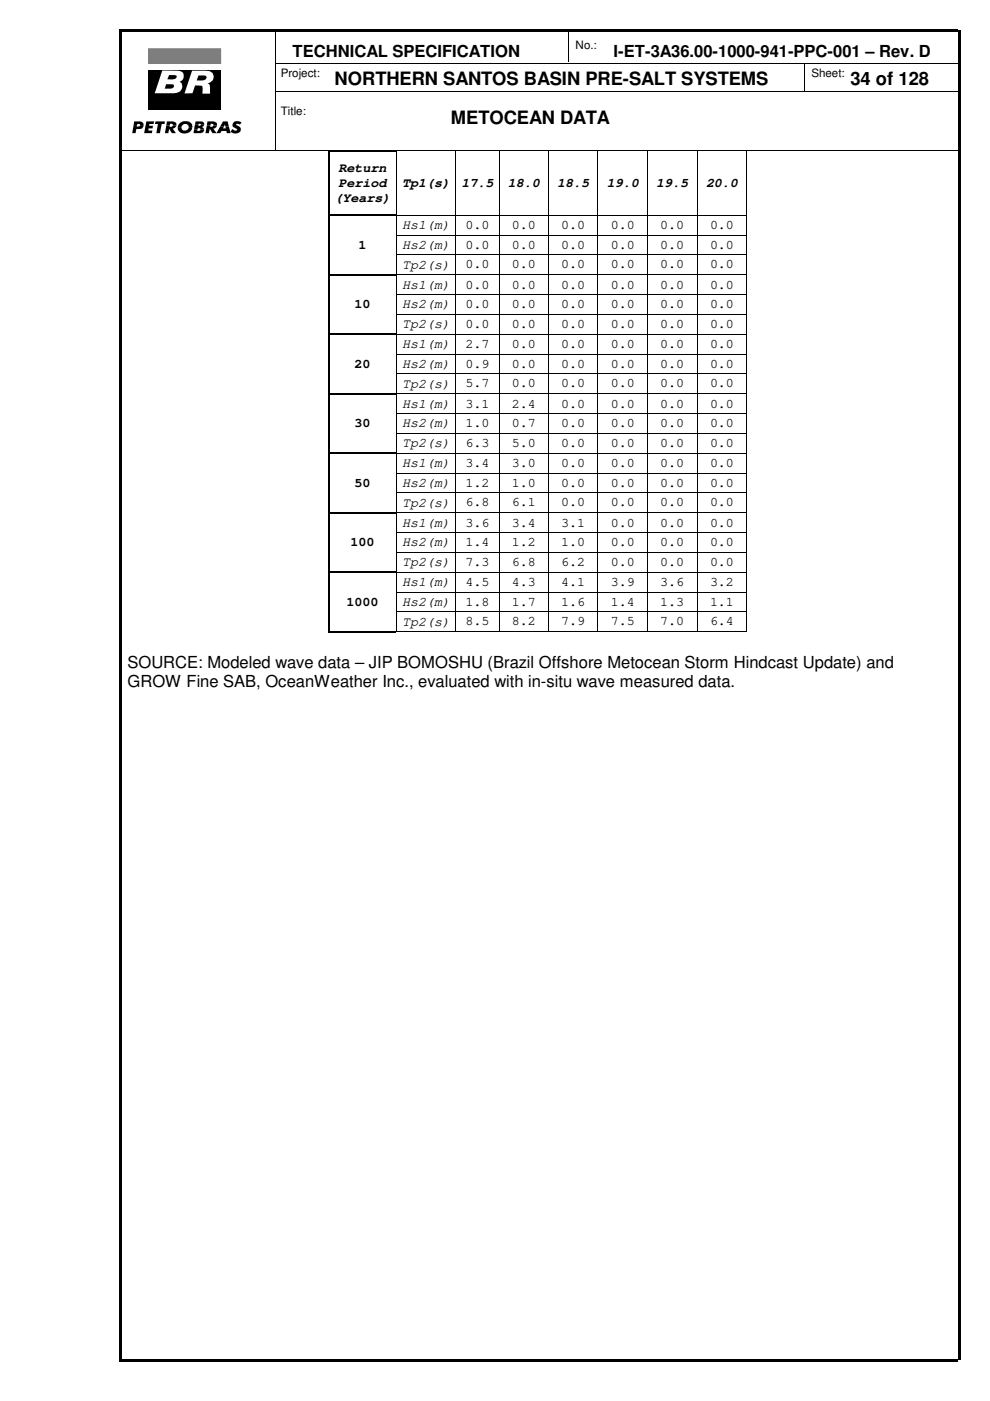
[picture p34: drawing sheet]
<svg xmlns="http://www.w3.org/2000/svg" width="210mm" height="297mm" viewBox="0 0 210 297" stroke-linecap="round" stroke-linejoin="round" font-family="sans-serif">
<defs><g id="words">
<g font-size="3.9">
<text x="71" y="18.1">NORTHERN SANTOS BASIN PRE-SALT SYSTEMS</text>
<text x="180.3" y="18.1">34 of 128</text>
<text x="95.6" y="26.2">METOCEAN DATA</text>
</g>
<g font-size="3.5">
<text x="62" y="12.1">TECHNICAL SPECIFICATION</text>
<text x="130.1" y="12.1">I-ET-3A36.00-1000-941-PPC-001 – Rev. D</text>
<text x="27" y="141.7">SOURCE: Modeled wave data – JIP BOMOSHU (Brazil Offshore Metocean Storm Hindcast Update) and</text>
<text x="27" y="145.7">GROW Fine SAB, OceanWeather Inc., evaluated with in-situ wave measured data.</text>
</g>
<g font-size="2.8">
<text x="71.8" y="36.4">Return</text>
<text x="71.8" y="39.7">Period</text>
<text x="85.3" y="39.7">Tp1(s)</text>
<text x="97.9" y="39.7">17.5</text>
<text x="107.7" y="39.7">18.0</text>
<text x="118.2" y="39.7">18.5</text>
<text x="128.7" y="39.7">19.0</text>
<text x="139.1" y="39.7">19.5</text>
<text x="149.7" y="39.7">20.0</text>
<text x="71" y="42.9">(Years)</text>
<text x="76" y="52.7">1</text>
<text x="85.3" y="48.6">Hs1(m)</text>
<text x="85.3" y="52.8">Hs2(m)</text>
<text x="98.7" y="48.6">0.0</text>
<text x="98.7" y="52.7">0.0</text>
<text x="108.5" y="48.6">0.0</text>
<text x="108.5" y="52.7">0.0</text>
<text x="119" y="48.6">0.0</text>
<text x="119" y="52.7">0.0</text>
<text x="129.5" y="48.6">0.0</text>
<text x="129.5" y="52.7">0.0</text>
<text x="140" y="48.6">0.0</text>
<text x="140" y="52.7">0.0</text>
<text x="150.5" y="48.6">0.0</text>
<text x="150.5" y="52.7">0.0</text>
<text x="85.3" y="56.9">Tp2(s)</text>
<text x="98.7" y="56.9">0.0</text>
<text x="108.5" y="56.9">0.0</text>
<text x="119" y="56.9">0.0</text>
<text x="129.5" y="56.9">0.0</text>
<text x="140" y="56.9">0.0</text>
<text x="150.5" y="56.9">0.0</text>
<text x="75.2" y="65.4">10</text>
<text x="85.3" y="61.3">Hs1(m)</text>
<text x="85.3" y="65.4">Hs2(m)</text>
<text x="98.7" y="61.2">0.0</text>
<text x="98.7" y="65.3">0.0</text>
<text x="108.5" y="61.2">0.0</text>
<text x="108.5" y="65.3">0.0</text>
<text x="119" y="61.2">0.0</text>
<text x="119" y="65.3">0.0</text>
<text x="129.5" y="61.2">0.0</text>
<text x="129.5" y="65.3">0.0</text>
<text x="140" y="61.2">0.0</text>
<text x="140" y="65.3">0.0</text>
<text x="150.5" y="61.2">0.0</text>
<text x="150.5" y="65.3">0.0</text>
<text x="85.3" y="69.6">Tp2(s)</text>
<text x="98.7" y="69.5">0.0</text>
<text x="108.5" y="69.5">0.0</text>
<text x="119" y="69.5">0.0</text>
<text x="129.5" y="69.5">0.0</text>
<text x="140" y="69.5">0.0</text>
<text x="150.5" y="69.5">0.0</text>
<text x="75.2" y="78">20</text>
<text x="85.3" y="73.9">Hs1(m)</text>
<text x="98.7" y="73.8">2.7</text>
<text x="98.7" y="77.9">0.9</text>
<text x="108.5" y="73.8">0.0</text>
<text x="108.5" y="77.9">0.0</text>
<text x="119" y="73.8">0.0</text>
<text x="119" y="77.9">0.0</text>
<text x="129.5" y="73.8">0.0</text>
<text x="129.5" y="77.9">0.0</text>
<text x="140" y="73.8">0.0</text>
<text x="140" y="77.9">0.0</text>
<text x="150.5" y="73.8">0.0</text>
<text x="150.5" y="77.9">0.0</text>
<text x="85.3" y="78">Hs2(m)</text>
<text x="85.3" y="82.2">Tp2(s)</text>
<text x="98.7" y="82.1">5.7</text>
<text x="108.5" y="82.1">0.0</text>
<text x="119" y="82.1">0.0</text>
<text x="129.5" y="82.1">0.0</text>
<text x="140" y="82.1">0.0</text>
<text x="150.5" y="82.1">0.0</text>
<text x="85.3" y="86.5">Hs1(m)</text>
<text x="98.7" y="86.4">3.1</text>
<text x="108.5" y="86.4">2.4</text>
<text x="119" y="86.4">0.0</text>
<text x="129.5" y="86.4">0.0</text>
<text x="140" y="86.4">0.0</text>
<text x="150.5" y="86.4">0.0</text>
<text x="75.2" y="90.6">30</text>
<text x="85.3" y="90.6">Hs2(m)</text>
<text x="85.3" y="94.8">Tp2(s)</text>
<text x="98.7" y="90.6">1.0</text>
<text x="98.7" y="94.7">6.3</text>
<text x="108.5" y="90.6">0.7</text>
<text x="108.5" y="94.7">5.0</text>
<text x="119" y="90.6">0.0</text>
<text x="119" y="94.7">0.0</text>
<text x="129.5" y="90.6">0.0</text>
<text x="129.5" y="94.7">0.0</text>
<text x="140" y="90.6">0.0</text>
<text x="140" y="94.7">0.0</text>
<text x="150.5" y="90.6">0.0</text>
<text x="150.5" y="94.7">0.0</text>
<text x="85.3" y="99.1">Hs1(m)</text>
<text x="98.7" y="99">3.4</text>
<text x="108.5" y="99">3.0</text>
<text x="119" y="99">0.0</text>
<text x="129.5" y="99">0.0</text>
<text x="140" y="99">0.0</text>
<text x="150.5" y="99">0.0</text>
<text x="75.2" y="103.2">50</text>
<text x="85.3" y="103.3">Hs2(m)</text>
<text x="85.3" y="107.4">Tp2(s)</text>
<text x="98.7" y="103.2">1.2</text>
<text x="98.7" y="107.3">6.8</text>
<text x="108.5" y="103.2">1.0</text>
<text x="108.5" y="107.3">6.1</text>
<text x="119" y="103.2">0.0</text>
<text x="119" y="107.3">0.0</text>
<text x="129.5" y="103.2">0.0</text>
<text x="129.5" y="107.3">0.0</text>
<text x="140" y="103.2">0.0</text>
<text x="140" y="107.3">0.0</text>
<text x="150.5" y="103.2">0.0</text>
<text x="150.5" y="107.3">0.0</text>
<text x="85.3" y="111.7">Hs1(m)</text>
<text x="98.7" y="111.6">3.6</text>
<text x="108.5" y="111.6">3.4</text>
<text x="119" y="111.6">3.1</text>
<text x="129.5" y="111.6">0.0</text>
<text x="140" y="111.6">0.0</text>
<text x="150.5" y="111.6">0.0</text>
<text x="74.3" y="115.8">100</text>
<text x="85.3" y="115.9">Hs2(m)</text>
<text x="98.7" y="115.8">1.4</text>
<text x="98.7" y="119.9">7.3</text>
<text x="108.5" y="115.8">1.2</text>
<text x="108.5" y="119.9">6.8</text>
<text x="119" y="115.8">1.0</text>
<text x="119" y="119.9">6.2</text>
<text x="129.5" y="115.8">0.0</text>
<text x="129.5" y="119.9">0.0</text>
<text x="140" y="115.8">0.0</text>
<text x="140" y="119.9">0.0</text>
<text x="150.5" y="115.8">0.0</text>
<text x="150.5" y="119.9">0.0</text>
<text x="85.3" y="120">Tp2(s)</text>
<text x="85.3" y="124.3">Hs1(m)</text>
<text x="98.7" y="124.2">4.5</text>
<text x="108.5" y="124.2">4.3</text>
<text x="119" y="124.2">4.1</text>
<text x="129.5" y="124.2">3.9</text>
<text x="140" y="124.2">3.6</text>
<text x="150.5" y="124.2">3.2</text>
<text x="73.5" y="128.4">1000</text>
<text x="85.3" y="128.5">Hs2(m)</text>
<text x="98.7" y="128.4">1.8</text>
<text x="108.5" y="128.4">1.7</text>
<text x="119" y="128.4">1.6</text>
<text x="129.5" y="128.4">1.4</text>
<text x="140" y="128.4">1.3</text>
<text x="150.5" y="128.4">1.1</text>
<text x="85.3" y="132.6">Tp2(s)</text>
<text x="98.7" y="132.5">8.5</text>
<text x="108.5" y="132.5">8.2</text>
<text x="119" y="132.5">7.9</text>
<text x="129.5" y="132.5">7.5</text>
<text x="140" y="132.5">7.0</text>
<text x="150.5" y="132.5">6.4</text>
</g>
<g font-size="2.5">
<text x="122" y="10.3">No.:</text>
<text x="59.5" y="16.3">Project:</text>
<text x="172" y="16.3">Sheet:</text>
<text x="59.5" y="24.5">Title:</text>
</g>
</g></defs>
<path d="M25.4 6.3h177.8v.5h-177.8zM25.4 288.2h177.8v.6h-177.8zM25.4 6.3h.5v281.9h-.5zM203.1 6.3h.5v281.9h-.5z" fill="#000"/>
<path d="M58.4 13.4h144.8M58.4 19.4h144.8M58.5 6.3v25.4M120.5 6.3v6.9M170.5 13.3v6.1M25.4 31.8h177.8" fill="none" stroke="#000" stroke-width=".21"/>
<path d="M31.5 15h15.3v8.4h-15.3z" fill-rule="evenodd" fill="#000"/>
<path d="M40.7 15h2.9a1.36 1.36 0 0 1 1.7 1.1 1.36 1.36 0 0 1-1.2 1.6h-.1l.4 .2 .1 .3v1.7h-1.6v-1.6l-.7-.2h-.8l-.6 1.7h-1.7z" fill-rule="evenodd" fill="#fff"/>
<path d="M31.5 10.3h15.3v3.2h-15.3z" fill-rule="evenodd" fill="#7f7f7f"/>
<path d="M31.5 10.3h15.3v3.2h-15.3z" fill="none" stroke="#7f7f7f" stroke-width=".21"/>
<path d="M42.1 16h1a.5 .5 0 0 1 .7 .4 .5 .5 0 0 1-.5 .6l-1.6 .1z" fill-rule="evenodd" fill="#000"/>
<path d="M34.4 14.9l3.2 .1a1.23 1.23 0 0 1 1.3 1 1.23 1.23 0 0 1-.8 1.4 1.17 1.17 0 0 1 .6 1.1 1.17 1.17 0 0 1-.8 1l-.9 .3h-4.2z" fill-rule="evenodd" fill="#fff"/>
<g fill="#000">
<path d="M35.2 17.9h.8a.52 .52 0 0 1 .6 0 .52 .52 0 0 1 .1 .6l-.5 .3h-1.3z" fill-rule="evenodd"/>
<path d="M35.9 15.9h1a.45 .45 0 0 1 .6 .4 .45 .45 0 0 1-.6 .5h-1.4z" fill-rule="evenodd"/>
<path d="M28.4 25.7l1.6 .1 .4 .4v.3h-.7l-.2-.2h-.4l-.1 .2h-.7z" fill-rule="evenodd"/>
<path d="M28.3 26.5h.7v.3h.5l.2-.3h.7a.99 .99 0 0 1-1.3 .8h-.2l-.2 .9h-.7z" fill-rule="evenodd"/>
<path d="M31 25.7h1.7l-.1 .6h-.9l-.1 .4h.8l-.1 .5h-.8v.5h.8l-.1 .5h-1.6z" fill-rule="evenodd"/>
<path d="M33 25.7h2l-.1 .6h-.6l-.4 1.9h-.8l.4-1.9h-.6z" fill-rule="evenodd"/>
<path d="M35.4 25.7l1.6 .1 .3 .2 .1 .6h-.7v-.2l-.3-.2h-.3l-.1 .4h-.7z" fill-rule="evenodd"/>
<path d="M35.3 26.6h.7l-.1 .3h.5l.3-.3h.7l-.3 .5-.5 .2 .7 .9h-.9l-.5-.9-.2 .9h-.7z" fill-rule="evenodd"/>
<path d="M38.1 26.2l.2-.2a1.61 1.61 0 0 1 2.5 .8v.2h-.8a.77 .77 0 0 0-.8-.7 .77 .77 0 0 0-.7 .7h-.8z" fill-rule="evenodd"/>
<path d="M37.7 27h.8a.76 .76 0 0 0 .7 .7 .76 .76 0 0 0 .8-.7h.8a1.6 1.6 0 0 1-1.5 1.3 1.6 1.6 0 0 1-1.6-1z" fill-rule="evenodd"/>
<path d="M41.3 26.5h.8l-.1 .2h.4l.2-.2h.7l-.3 .3-.3 .1 .4 .2 .2 .4h-.8l-.1-.3h-.4l-.1 .3h-.8z" fill-rule="evenodd"/>
<path d="M41.1 27.5h.8l-.1 .3 .5-.1 .2-.2h.8v.2l-.4 .4-.3 .1h-1.6z" fill-rule="evenodd"/>
<path d="M41.5 25.7l1.5 .1 .3 .3v.3l-.7 .1-.1-.3h-.4v.3h-.8z" fill-rule="evenodd"/>
<path d="M44 25.7l1.6 .1 .3 .3 .1 .5h-.7l-.3-.4h-.3l-.1 .4h-.7z" fill-rule="evenodd"/>
<path d="M43.9 26.6h.7l-.1 .3a.52 .52 0 0 0 .8-.3h.7l-.4 .5-.4 .2 .7 .9h-.9l-.5-.9-.2 .9h-.7z" fill-rule="evenodd"/>
<path d="M47.3 25.7h1l.2 1.1h-.7l-.1-.5-.2 .5h-.8z" fill-rule="evenodd"/>
<path d="M46.7 26.8h.8l-.2 .4h.6l-.1-.4h.7l.4 1.4h-.8l-.1-.4h-1l-.3 .4h-.8z" fill-rule="evenodd"/>
<path d="M49.6 25.9l.4-.2 .9 .1 .3 .2-.4 .5a.37 .37 0 0 0-.4-.3 .37 .37 0 0 0-.3 .3l.1 .1a.85 .85 0 0 1 .9 .9 .85 .85 0 0 1-1 .8l-.7-.1-.5-.3 .4-.6a.57 .57 0 0 0 .5 .4 .57 .57 0 0 0 .5-.3l-.4-.2a.74 .74 0 0 1-.3-1.3z" fill-rule="evenodd"/>
</g>
<g fill="#fff">
<path d="M26.8 9.6h.3v.3h-.3z"/>
<path d="M27.1 9.6h28.1v.3h-28.1z"/>
<path d="M55.2 9.6h.3v.3h-.3z"/>
<path d="M26.8 28.7h.3v.2h-.3z"/>
<path d="M27.1 28.7h28.1v.2h-28.1z"/>
<path d="M55.2 28.7h.3v.2h-.3z"/>
<path d="M26.8 9.9h.3v18.8h-.3z"/>
<path d="M55.2 9.9h.3v18.8h-.3z"/>
</g>
<g fill="#000">
<path d="M69.6 31.9h.3v.4h-.3zM83.9 31.9h.2v.4h-.2zM83.9 31.9h.2v.2h-.2zM96.6 32.1h.1v.2h-.1zM96.6 31.9h.1v.2h-.1zM105.8 32.1h.2v.2h-.2zM105.8 31.9h.2v.2h-.2zM116.2 32.1h.2v.2h-.2zM116.2 31.9h.2v.2h-.2zM126.7 32.1h.2v.2h-.2zM126.7 31.9h.2v.2h-.2zM137.2 32.1h.2v.2h-.2z"/>
<path d="M137.2 31.9h.2v.2h-.2zM147.7 32.1h.2v.2h-.2zM147.7 31.9h.2v.2h-.2zM158.2 31.9h.2v.4h-.2zM158.2 31.9h.2v.2h-.2zM69.6 45.5h.3v.3h-.3zM69.6 49.8h.3v.2h-.3zM69.6 54h.3v.1h-.3zM69.6 58.1h.3v.4h-.3zM83.9 45.5h.2v.3h-.2zM83.9 49.8h.2v.2h-.2zM83.9 54h.2v.1h-.2z"/>
<path d="M83.9 58.1h.2v.4h-.2zM96.6 45.5h.1v.3h-.1zM96.6 49.8h.1v.2h-.1zM96.6 54h.1v.1h-.1zM96.6 58.1h.1v.4h-.1zM105.8 45.5h.2v.3h-.2zM105.8 49.8h.2v.2h-.2zM105.8 54h.2v.1h-.2zM105.8 58.1h.2v.4h-.2zM116.2 45.5h.2v.3h-.2zM116.2 49.8h.2v.2h-.2zM116.2 54h.2v.1h-.2z"/>
<path d="M116.2 58.1h.2v.4h-.2zM126.7 45.5h.2v.3h-.2zM126.7 49.8h.2v.2h-.2zM126.7 54h.2v.1h-.2zM126.7 58.1h.2v.4h-.2zM137.2 45.5h.2v.3h-.2zM137.2 49.8h.2v.2h-.2zM137.2 54h.2v.1h-.2zM137.2 58.1h.2v.4h-.2zM147.7 45.5h.2v.3h-.2zM147.7 49.8h.2v.2h-.2zM147.7 54h.2v.1h-.2z"/>
<path d="M147.7 58.1h.2v.4h-.2zM158.2 45.5h.2v.3h-.2zM158.2 49.8h.2v.2h-.2zM158.2 54h.2v.1h-.2zM158.2 58.1h.2v.4h-.2zM69.6 62.4h.3v.2h-.3zM69.6 66.6h.3v.2h-.3zM69.6 70.7h.3v.4h-.3zM69.6 75.1h.3v.1h-.3zM69.6 79.2h.3v.2h-.3zM83.9 62.4h.2v.2h-.2zM83.9 66.6h.2v.2h-.2z"/>
<path d="M83.9 70.7h.2v.4h-.2zM83.9 75.1h.2v.1h-.2zM83.9 79.2h.2v.2h-.2zM96.6 62.4h.1v.2h-.1zM96.6 66.6h.1v.2h-.1zM96.6 70.7h.1v.4h-.1zM96.6 75.1h.1v.1h-.1zM96.6 79.2h.1v.2h-.1zM105.8 62.4h.2v.2h-.2zM105.8 66.6h.2v.2h-.2zM105.8 70.7h.2v.4h-.2zM105.8 75.1h.2v.1h-.2z"/>
<path d="M105.8 79.2h.2v.2h-.2zM116.2 62.4h.2v.2h-.2zM116.2 66.6h.2v.2h-.2zM116.2 70.7h.2v.4h-.2zM116.2 75.1h.2v.1h-.2zM116.2 79.2h.2v.2h-.2zM126.7 62.4h.2v.2h-.2zM126.7 66.6h.2v.2h-.2zM126.7 70.7h.2v.4h-.2zM126.7 75.1h.2v.1h-.2zM126.7 79.2h.2v.2h-.2zM137.2 62.4h.2v.2h-.2z"/>
<path d="M137.2 66.6h.2v.2h-.2zM137.2 70.7h.2v.4h-.2zM137.2 75.1h.2v.1h-.2zM137.2 79.2h.2v.2h-.2zM147.7 62.4h.2v.2h-.2zM147.7 66.6h.2v.2h-.2zM147.7 70.7h.2v.4h-.2zM147.7 75.1h.2v.1h-.2zM147.7 79.2h.2v.2h-.2zM158.2 62.4h.2v.2h-.2zM158.2 66.6h.2v.2h-.2zM158.2 70.7h.2v.4h-.2z"/>
<path d="M158.2 75.1h.2v.1h-.2zM158.2 79.2h.2v.2h-.2zM69.6 83.4h.3v.3h-.3zM69.6 87.7h.3v.1h-.3zM69.6 91.8h.3v.2h-.3zM69.6 96h.3v.3h-.3zM83.9 83.4h.2v.3h-.2zM83.9 87.7h.2v.1h-.2zM83.9 91.8h.2v.2h-.2zM83.9 96h.2v.3h-.2zM96.6 83.4h.1v.3h-.1zM96.6 87.7h.1v.1h-.1z"/>
<path d="M96.6 91.8h.1v.2h-.1zM96.6 96h.1v.3h-.1zM105.8 83.4h.2v.3h-.2zM105.8 87.7h.2v.1h-.2zM105.8 91.8h.2v.2h-.2zM105.8 96h.2v.3h-.2zM116.2 83.4h.2v.3h-.2zM116.2 87.7h.2v.1h-.2zM116.2 91.8h.2v.2h-.2zM116.2 96h.2v.3h-.2zM126.7 83.4h.2v.3h-.2zM126.7 87.7h.2v.1h-.2z"/>
<path d="M126.7 91.8h.2v.2h-.2zM126.7 96h.2v.3h-.2zM137.2 83.4h.2v.3h-.2zM137.2 87.7h.2v.1h-.2zM137.2 91.8h.2v.2h-.2zM137.2 96h.2v.3h-.2zM147.7 83.4h.2v.3h-.2zM147.7 87.7h.2v.1h-.2zM147.7 91.8h.2v.2h-.2zM147.7 96h.2v.3h-.2zM158.2 83.4h.2v.3h-.2zM158.2 87.7h.2v.1h-.2z"/>
<path d="M158.2 91.8h.2v.2h-.2zM158.2 96h.2v.3h-.2zM69.6 100.3h.3v.2h-.3zM69.6 104.4h.3v.2h-.3zM69.6 108.6h.3v.3h-.3zM69.6 112.9h.3v.2h-.3zM69.6 117.1h.3v.1h-.3zM83.9 100.3h.2v.2h-.2zM83.9 104.4h.2v.2h-.2zM83.9 108.6h.2v.3h-.2zM83.9 112.9h.2v.2h-.2zM83.9 117.1h.2v.1h-.2z"/>
<path d="M96.6 100.3h.1v.2h-.1zM96.6 104.4h.1v.2h-.1zM96.6 108.6h.1v.3h-.1zM96.6 112.9h.1v.2h-.1zM96.6 117.1h.1v.1h-.1zM105.8 100.3h.2v.2h-.2zM105.8 104.4h.2v.2h-.2zM105.8 108.6h.2v.3h-.2zM105.8 112.9h.2v.2h-.2zM105.8 117.1h.2v.1h-.2zM116.2 100.3h.2v.2h-.2zM116.2 104.4h.2v.2h-.2z"/>
<path d="M116.2 108.6h.2v.3h-.2zM116.2 112.9h.2v.2h-.2zM116.2 117.1h.2v.1h-.2zM126.7 100.3h.2v.2h-.2zM126.7 104.4h.2v.2h-.2zM126.7 108.6h.2v.3h-.2zM126.7 112.9h.2v.2h-.2zM126.7 117.1h.2v.1h-.2zM137.2 100.3h.2v.2h-.2zM137.2 104.4h.2v.2h-.2zM137.2 108.6h.2v.3h-.2zM137.2 112.9h.2v.2h-.2z"/>
<path d="M137.2 117.1h.2v.1h-.2zM147.7 100.3h.2v.2h-.2zM147.7 104.4h.2v.2h-.2zM147.7 108.6h.2v.3h-.2zM147.7 112.9h.2v.2h-.2zM147.7 117.1h.2v.1h-.2zM158.2 100.3h.2v.2h-.2zM158.2 104.4h.2v.2h-.2zM158.2 108.6h.2v.3h-.2zM158.2 112.9h.2v.2h-.2zM158.2 117.1h.2v.1h-.2zM69.6 121.2h.3v.3h-.3z"/>
<path d="M69.6 125.5h.3v.2h-.3zM69.6 129.7h.3v.1h-.3zM69.6 133.8h.3v.4h-.3zM83.9 121.2h.2v.3h-.2zM83.9 125.5h.2v.2h-.2zM83.9 129.7h.2v.1h-.2zM83.9 133.8h.2v.2h-.2zM96.6 121.2h.1v.3h-.1zM96.6 125.5h.1v.2h-.1zM96.6 129.7h.1v.1h-.1zM96.6 133.8h.1v.2h-.1zM105.8 121.2h.2v.3h-.2z"/>
<path d="M105.8 125.5h.2v.2h-.2zM105.8 129.7h.2v.1h-.2zM105.8 133.8h.2v.2h-.2zM116.2 121.2h.2v.3h-.2zM116.2 125.5h.2v.2h-.2zM116.2 129.7h.2v.1h-.2zM116.2 133.8h.2v.2h-.2zM126.7 121.2h.2v.3h-.2zM126.7 125.5h.2v.2h-.2zM126.7 129.7h.2v.1h-.2zM126.7 133.8h.2v.2h-.2zM137.2 121.2h.2v.3h-.2z"/>
<path d="M137.2 125.5h.2v.2h-.2zM137.2 129.7h.2v.1h-.2zM137.2 133.8h.2v.2h-.2zM147.7 121.2h.2v.3h-.2zM147.7 125.5h.2v.2h-.2zM147.7 129.7h.2v.1h-.2zM147.7 133.8h.2v.2h-.2zM158.2 121.2h.2v.3h-.2zM158.2 125.5h.2v.2h-.2zM158.2 129.7h.2v.1h-.2zM158.2 133.8h.2v.2h-.2z"/>
</g>
<g fill="none" stroke="#000" stroke-width=".34">
<path d="M69.7 32.3v13.2M69.9 32.1h14M69.7 45.8v4M69.7 50v4M69.7 54.1v4M69.7 58.5v3.9M69.9 45.7h14M69.9 58.3h14M69.7 62.6v4M69.7 66.8v3.9M69.7 71.1v4M69.7 75.2v4"/>
<path d="M69.7 79.4v4M69.9 70.9h14M69.7 83.7v4M69.7 87.8v4M69.7 92v4M69.7 96.3v4M69.9 83.5h14M69.9 96.1h14M69.7 100.5v3.9M69.7 104.6v4M69.7 108.9v4M69.7 113.1v4"/>
<path d="M69.7 117.2v4M69.9 108.8h14M69.7 121.5v4M69.7 125.7v4M69.7 129.8v4M69.9 121.4h14M69.9 134h14"/>
</g>
<g fill="none" stroke="#000" stroke-width=".21">
<path d="M84 32.3v13.2M84.1 32h12.5M96.6 32.3v13.2M96.7 32h9.1M105.9 32.3v13.2M106 32h10.2M116.3 32.3v13.2M116.4 32h10.3M126.8 32.3v13.2M126.9 32h10.3M137.3 32.3v13.2M137.4 32h10.3"/>
<path d="M147.8 32.3v13.2M147.9 32h10.3M158.3 32.3v13.2M84 45.8v4M84 50v4M84 54.1v4M84 58.5v3.9M84.1 45.6h12.5M84.1 49.9h12.5M84.1 54.1h12.5M84.1 58.2h12.5M96.6 45.8v4"/>
<path d="M96.6 50v4M96.6 54.1v4M96.6 58.5v3.9M96.7 45.6h9.1M96.7 49.9h9.1M96.7 54.1h9.1M96.7 58.2h9.1M105.9 45.8v4M105.9 50v4M105.9 54.1v4M105.9 58.5v3.9M106 45.6h10.2"/>
<path d="M106 49.9h10.2M106 54.1h10.2M106 58.2h10.2M116.3 45.8v4M116.3 50v4M116.3 54.1v4M116.3 58.5v3.9M116.4 45.6h10.3M116.4 49.9h10.3M116.4 54.1h10.3M116.4 58.2h10.3M126.8 45.8v4"/>
<path d="M126.8 50v4M126.8 54.1v4M126.8 58.5v3.9M126.9 45.6h10.3M126.9 49.9h10.3M126.9 54.1h10.3M126.9 58.2h10.3M137.3 45.8v4M137.3 50v4M137.3 54.1v4M137.3 58.5v3.9M137.4 45.6h10.3"/>
<path d="M137.4 49.9h10.3M137.4 54.1h10.3M137.4 58.2h10.3M147.8 45.8v4M147.8 50v4M147.8 54.1v4M147.8 58.5v3.9M147.9 45.6h10.3M147.9 49.9h10.3M147.9 54.1h10.3M147.9 58.2h10.3M158.3 45.8v4"/>
<path d="M158.3 50v4M158.3 54.1v4M158.3 58.5v3.9M84 62.6v4M84 66.8v3.9M84 71.1v4M84 75.2v4M84 79.4v4M84.1 62.5h12.5M84.1 66.7h12.5M84.1 70.8h12.5M84.1 75.1h12.5"/>
<path d="M84.1 79.3h12.5M96.6 62.6v4M96.6 66.8v3.9M96.6 71.1v4M96.6 75.2v4M96.6 79.4v4M96.7 62.5h9.1M96.7 66.7h9.1M96.7 70.8h9.1M96.7 75.1h9.1M96.7 79.3h9.1M105.9 62.6v4"/>
<path d="M105.9 66.8v3.9M105.9 71.1v4M105.9 75.2v4M105.9 79.4v4M106 62.5h10.2M106 66.7h10.2M106 70.8h10.2M106 75.1h10.2M106 79.3h10.2M116.3 62.6v4M116.3 66.8v3.9M116.3 71.1v4"/>
<path d="M116.3 75.2v4M116.3 79.4v4M116.4 62.5h10.3M116.4 66.7h10.3M116.4 70.8h10.3M116.4 75.1h10.3M116.4 79.3h10.3M126.8 62.6v4M126.8 66.8v3.9M126.8 71.1v4M126.8 75.2v4M126.8 79.4v4"/>
<path d="M126.9 62.5h10.3M126.9 66.7h10.3M126.9 70.8h10.3M126.9 75.1h10.3M126.9 79.3h10.3M137.3 62.6v4M137.3 66.8v3.9M137.3 71.1v4M137.3 75.2v4M137.3 79.4v4M137.4 62.5h10.3M137.4 66.7h10.3"/>
<path d="M137.4 70.8h10.3M137.4 75.1h10.3M137.4 79.3h10.3M147.8 62.6v4M147.8 66.8v3.9M147.8 71.1v4M147.8 75.2v4M147.8 79.4v4M147.9 62.5h10.3M147.9 66.7h10.3M147.9 70.8h10.3M147.9 75.1h10.3"/>
<path d="M147.9 79.3h10.3M158.3 62.6v4M158.3 66.8v3.9M158.3 71.1v4M158.3 75.2v4M158.3 79.4v4M84 83.7v4M84 87.8v4M84 92v4M84 96.3v4M84.1 83.4h12.5M84.1 87.8h12.5"/>
<path d="M84.1 91.9h12.5M84.1 96.1h12.5M96.6 83.7v4M96.6 87.8v4M96.6 92v4M96.6 96.3v4M96.7 83.4h9.1M96.7 87.8h9.1M96.7 91.9h9.1M96.7 96.1h9.1M105.9 83.7v4M105.9 87.8v4"/>
<path d="M105.9 92v4M105.9 96.3v4M106 83.4h10.2M106 87.8h10.2M106 91.9h10.2M106 96.1h10.2M116.3 83.7v4M116.3 87.8v4M116.3 92v4M116.3 96.3v4M116.4 83.4h10.3M116.4 87.8h10.3"/>
<path d="M116.4 91.9h10.3M116.4 96.1h10.3M126.8 83.7v4M126.8 87.8v4M126.8 92v4M126.8 96.3v4M126.9 83.4h10.3M126.9 87.8h10.3M126.9 91.9h10.3M126.9 96.1h10.3M137.3 83.7v4M137.3 87.8v4"/>
<path d="M137.3 92v4M137.3 96.3v4M137.4 83.4h10.3M137.4 87.8h10.3M137.4 91.9h10.3M137.4 96.1h10.3M147.8 83.7v4M147.8 87.8v4M147.8 92v4M147.8 96.3v4M147.9 83.4h10.3M147.9 87.8h10.3"/>
<path d="M147.9 91.9h10.3M147.9 96.1h10.3M158.3 83.7v4M158.3 87.8v4M158.3 92v4M158.3 96.3v4M84 100.5v3.9M84 104.6v4M84 108.9v4M84 113.1v4M84 117.2v4M84.1 100.4h12.5"/>
<path d="M84.1 104.5h12.5M84.1 108.7h12.5M84.1 113h12.5M84.1 117.1h12.5M96.6 100.5v3.9M96.6 104.6v4M96.6 108.9v4M96.6 113.1v4M96.6 117.2v4M96.7 100.4h9.1M96.7 104.5h9.1M96.7 108.7h9.1"/>
<path d="M96.7 113h9.1M96.7 117.1h9.1M105.9 100.5v3.9M105.9 104.6v4M105.9 108.9v4M105.9 113.1v4M105.9 117.2v4M106 100.4h10.2M106 104.5h10.2M106 108.7h10.2M106 113h10.2M106 117.1h10.2"/>
<path d="M116.3 100.5v3.9M116.3 104.6v4M116.3 108.9v4M116.3 113.1v4M116.3 117.2v4M116.4 100.4h10.3M116.4 104.5h10.3M116.4 108.7h10.3M116.4 113h10.3M116.4 117.1h10.3M126.8 100.5v3.9M126.8 104.6v4"/>
<path d="M126.8 108.9v4M126.8 113.1v4M126.8 117.2v4M126.9 100.4h10.3M126.9 104.5h10.3M126.9 108.7h10.3M126.9 113h10.3M126.9 117.1h10.3M137.3 100.5v3.9M137.3 104.6v4M137.3 108.9v4M137.3 113.1v4"/>
<path d="M137.3 117.2v4M137.4 100.4h10.3M137.4 104.5h10.3M137.4 108.7h10.3M137.4 113h10.3M137.4 117.1h10.3M147.8 100.5v3.9M147.8 104.6v4M147.8 108.9v4M147.8 113.1v4M147.8 117.2v4M147.9 100.4h10.3"/>
<path d="M147.9 104.5h10.3M147.9 108.7h10.3M147.9 113h10.3M147.9 117.1h10.3M158.3 100.5v3.9M158.3 104.6v4M158.3 108.9v4M158.3 113.1v4M158.3 117.2v4M84 121.5v4M84 125.7v4M84 129.8v4"/>
<path d="M84.1 121.3h12.5M84.1 125.6h12.5M84.1 129.8h12.5M84.1 133.9h12.5M96.6 121.5v4M96.6 125.7v4M96.6 129.8v4M96.7 121.3h9.1M96.7 125.6h9.1M96.7 129.8h9.1M96.7 133.9h9.1M105.9 121.5v4"/>
<path d="M105.9 125.7v4M105.9 129.8v4M106 121.3h10.2M106 125.6h10.2M106 129.8h10.2M106 133.9h10.2M116.3 121.5v4M116.3 125.7v4M116.3 129.8v4M116.4 121.3h10.3M116.4 125.6h10.3M116.4 129.8h10.3"/>
<path d="M116.4 133.9h10.3M126.8 121.5v4M126.8 125.7v4M126.8 129.8v4M126.9 121.3h10.3M126.9 125.6h10.3M126.9 129.8h10.3M126.9 133.9h10.3M137.3 121.5v4M137.3 125.7v4M137.3 129.8v4M137.4 121.3h10.3"/>
<path d="M137.4 125.6h10.3M137.4 129.8h10.3M137.4 133.9h10.3M147.8 121.5v4M147.8 125.7v4M147.8 129.8v4M147.9 121.3h10.3M147.9 125.6h10.3M147.9 129.8h10.3M147.9 133.9h10.3M158.3 121.5v4M158.3 125.7v4"/>
<path d="M158.3 129.8v4"/>
</g>
<use href="#words"/>
</svg>
